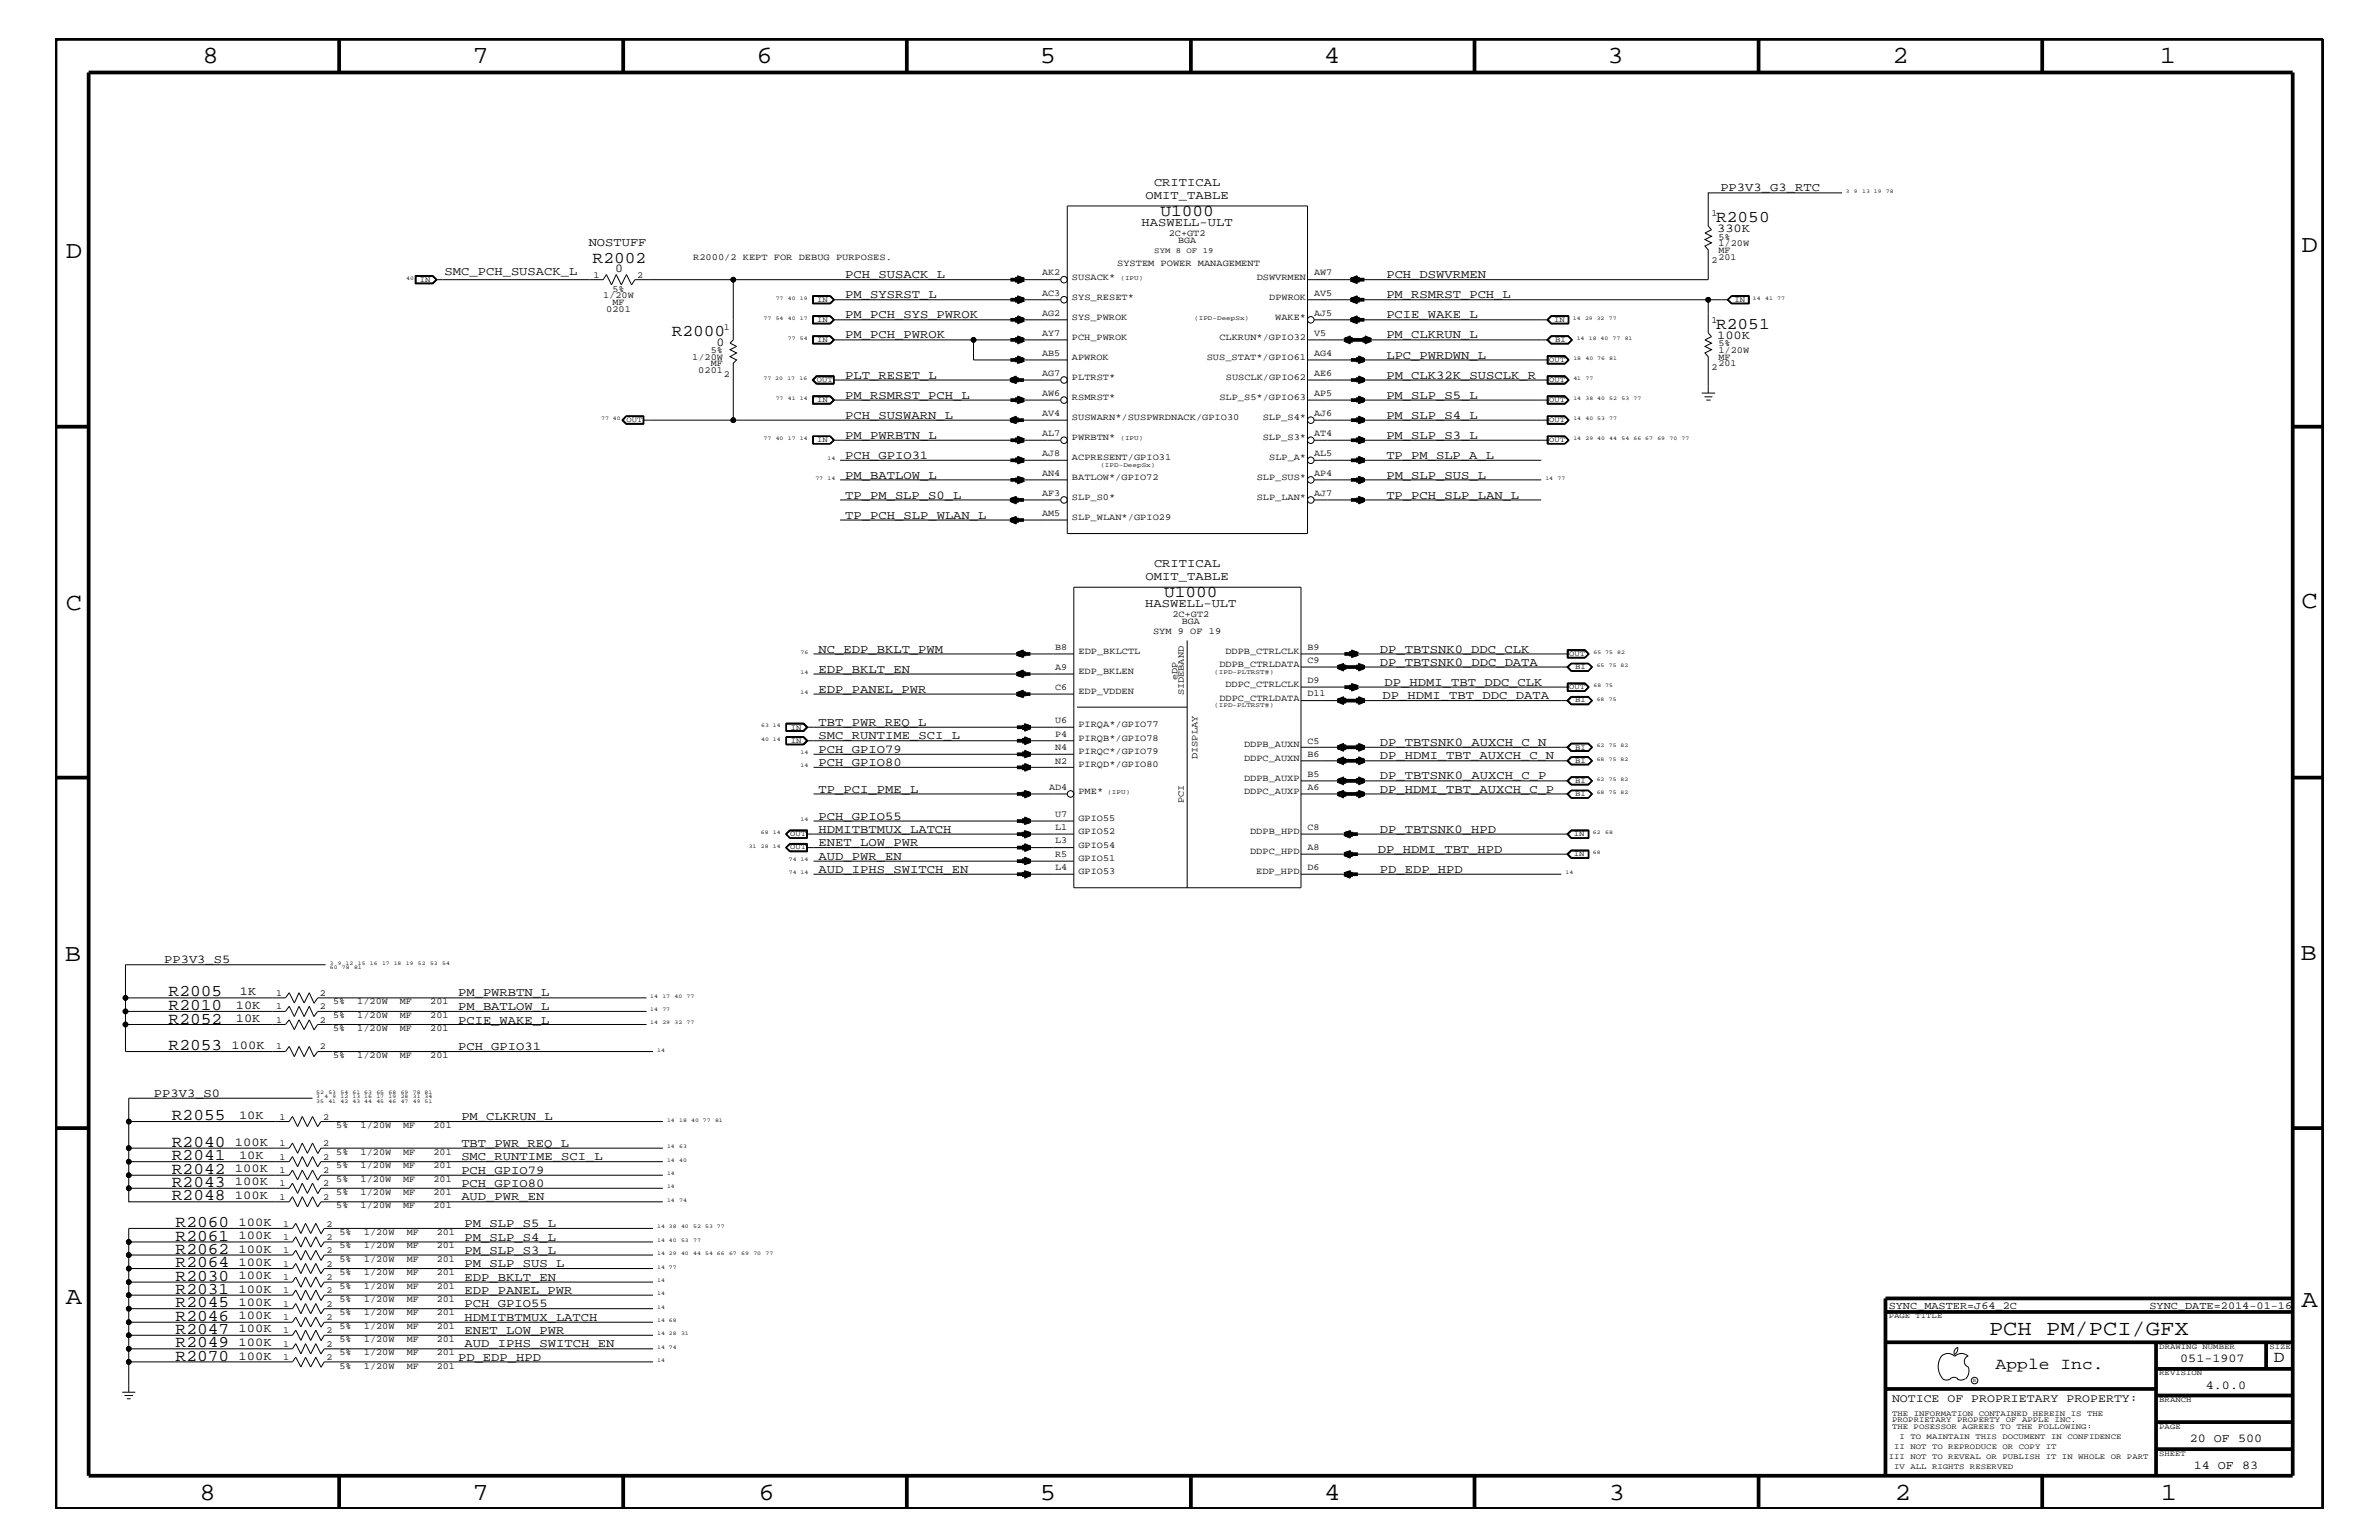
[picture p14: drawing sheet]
<svg xmlns="http://www.w3.org/2000/svg" width="432mm" height="279mm" viewBox="0 0 432 279" stroke-linecap="round" stroke-linejoin="round" font-family="sans-serif">
<defs><g id="words">
<g font-size="4.5">
<text x="36.7" y="11.5">8</text>
<text x="85.8" y="11.5">7</text>
<text x="137.3" y="11.5">6</text>
<text x="188.7" y="11.5">5</text>
<text x="240.3" y="11.5">4</text>
<text x="291.8" y="11.5">3</text>
<text x="343.5" y="11.5">2</text>
<text x="392" y="11.5">1</text>
<text x="11.9" y="46.8">D</text>
<text x="417.7" y="45.7">D</text>
<text x="11.9" y="110.6">C</text>
<text x="417.7" y="110.3">C</text>
<text x="11.8" y="174.3">B</text>
<text x="417.6" y="174.2">B</text>
<text x="11.9" y="236.7">A</text>
<text x="417.7" y="237.1">A</text>
<text x="36.2" y="272.1">8</text>
<text x="85.8" y="272.1">7</text>
<text x="137.7" y="272.1">6</text>
<text x="188.7" y="272.1">5</text>
<text x="240.4" y="272.1">4</text>
<text x="292" y="272.1">3</text>
<text x="343.9" y="272.1">2</text>
<text x="392.2" y="272.1">1</text>
</g>
<text font-size="3.9" x="361" y="242.3">PCH PM/PCI/GFX</text>
<g font-size="3">
<text x="210.6" y="39.2">U1000</text>
<text x="311.5" y="40.3">R2050</text>
<text x="107.6" y="47.7">R2002</text>
<text x="311.5" y="59.7">R2051</text>
<text x="121.9" y="60.9">R2000</text>
<text x="211.3" y="108.3">U1000</text>
<text x="30.6" y="183.2">R2010</text>
<text x="30.6" y="180.8">R2005</text>
<text x="30.6" y="185.7">R2052</text>
<text x="30.6" y="190.5">R2053</text>
<text x="31.2" y="203.2">R2055</text>
<text x="31.2" y="208.1">R2040</text>
<text x="31.2" y="213">R2042</text>
<text x="31.2" y="215.3">R2043</text>
<text x="31.2" y="210.5">R2041</text>
<text x="31.2" y="217.8">R2048</text>
<text x="31.9" y="222.6">R2060</text>
<text x="31.9" y="225.1">R2061</text>
<text x="31.9" y="227.5">R2062</text>
<text x="31.9" y="232.4">R2030</text>
<text x="31.9" y="229.9">R2064</text>
<text x="31.9" y="234.7">R2031</text>
<text x="31.9" y="239.6">R2046</text>
<text x="31.9" y="237.2">R2045</text>
<text x="31.9" y="242">R2047</text>
<text x="31.9" y="244.5">R2049</text>
<text x="31.9" y="246.9">R2070</text>
<text x="362.2" y="248.4">Apple Inc.</text>
<text x="412.7" y="247.1">D</text>
</g>
<g font-size="2.2">
<text x="209.5" y="33.7">CRITICAL</text>
<text x="312.3" y="34.7">PP3V3_G3_RTC</text>
<text x="207.2" y="41">HASWELL-ULT</text>
<text x="207.9" y="36.2">OMIT_TABLE</text>
<text x="106.8" y="44.6">NOSTUFF</text>
<text x="311.7" y="42.1">330K</text>
<text x="80.7" y="49.9">SMC_PCH_SUSACK_L</text>
<text x="111.6" y="49.4">0</text>
<text x="153.4" y="50.5">PCH_SUSACK_L</text>
<text x="251.6" y="50.5">PCH_DSWVRMEN</text>
<text x="153.4" y="57.8">PM_PCH_SYS_PWROK</text>
<text x="153.4" y="54.1">PM_SYSRST_L</text>
<text x="251.6" y="57.8">PCIE_WAKE_L</text>
<text x="251.6" y="54.1">PM_RSMRST_PCH_L</text>
<text x="130" y="62.8">0</text>
<text x="153.4" y="61.4">PM_PCH_PWROK</text>
<text x="251.6" y="65.1">LPC_PWRDWN_L</text>
<text x="251.6" y="61.4">PM_CLKRUN_L</text>
<text x="311.7" y="61.5">100K</text>
<text x="153.4" y="68.7">PLT_RESET_L</text>
<text x="251.6" y="68.7">PM_CLK32K_SUSCLK_R</text>
<text x="153.4" y="76">PCH_SUSWARN_L</text>
<text x="153.4" y="72.3">PM_RSMRST_PCH_L</text>
<text x="251.6" y="76">PM_SLP_S4_L</text>
<text x="251.6" y="72.3">PM_SLP_S5_L</text>
<text x="153.4" y="83.3">PCH_GPIO31</text>
<text x="153.4" y="79.6">PM_PWRBTN_L</text>
<text x="251.6" y="79.6">PM_SLP_S3_L</text>
<text x="251.6" y="83.3">TP_PM_SLP_A_L</text>
<text x="153.4" y="86.9">PM_BATLOW_L</text>
<text x="251.6" y="86.9">PM_SLP_SUS_L</text>
<text x="153.4" y="94.2">TP_PCH_SLP_WLAN_L</text>
<text x="153.4" y="90.5">TP_PM_SLP_S0_L</text>
<text x="251.6" y="90.5">TP_PCH_SLP_LAN_L</text>
<text x="207.9" y="105.3">OMIT_TABLE</text>
<text x="209.5" y="102.9">CRITICAL</text>
<text x="207.9" y="110.2">HASWELL-ULT</text>
<text x="148.6" y="118.4">NC_EDP_BKLT_PWM</text>
<text x="250.4" y="118.4">DP_TBTSNK0_DDC_CLK</text>
<text x="148.6" y="125.7">EDP_PANEL_PWR</text>
<text x="148.6" y="122">EDP_BKLT_EN</text>
<text x="250.4" y="120.8">DP_TBTSNK0_DDC_DATA</text>
<text x="251.3" y="124.4">DP_HDMI_TBT_DDC_CLK</text>
<text x="148.6" y="131.7">TBT_PWR_REQ_L</text>
<text x="251" y="126.9">DP_HDMI_TBT_DDC_DATA</text>
<text x="148.6" y="136.6">PCH_GPIO79</text>
<text x="148.6" y="134.1">SMC_RUNTIME_SCI_L</text>
<text x="250.4" y="135.3">DP_TBTSNK0_AUXCH_C_N</text>
<text x="250.4" y="137.8">DP_HDMI_TBT_AUXCH_C_N</text>
<text x="148.6" y="143.9">TP_PCI_PME_L</text>
<text x="148.6" y="139">PCH_GPIO80</text>
<text x="250.4" y="143.9">DP_HDMI_TBT_AUXCH_C_P</text>
<text x="250.4" y="141.4">DP_TBTSNK0_AUXCH_C_P</text>
<text x="148.6" y="148.7">PCH_GPIO55</text>
<text x="148.6" y="151.1">HDMITBTMUX_LATCH</text>
<text x="148.6" y="153.5">ENET_LOW_PWR</text>
<text x="148.6" y="156">AUD_PWR_EN</text>
<text x="250.1" y="154.7">DP_HDMI_TBT_HPD</text>
<text x="250.4" y="151.1">DP_TBTSNK0_HPD</text>
<text x="148.6" y="158.4">AUD_IPHS_SWITCH_EN</text>
<text x="250.4" y="158.4">PD_EDP_HPD</text>
<text x="29.8" y="174.8">PP3V3_S5</text>
<text x="42.8" y="183">10K</text>
<text x="42.8" y="185.4">10K</text>
<text x="43.6" y="180.5">1K</text>
<text x="83.1" y="180.8">PM_PWRBTN_L</text>
<text x="83.1" y="185.7">PCIE_WAKE_L</text>
<text x="83.1" y="183.2">PM_BATLOW_L</text>
<text x="42" y="190.3">100K</text>
<text x="83.1" y="190.5">PCH_GPIO31</text>
<text x="27.9" y="199">PP3V3_S0</text>
<text x="43.4" y="203">10K</text>
<text x="83.7" y="203.2">PM_CLKRUN_L</text>
<text x="42.6" y="207.9">100K</text>
<text x="83.7" y="208.1">TBT_PWR_REQ_L</text>
<text x="42.6" y="212.7">100K</text>
<text x="42.6" y="215.1">100K</text>
<text x="43.4" y="210.3">10K</text>
<text x="83.7" y="215.3">PCH_GPIO80</text>
<text x="83.7" y="210.5">SMC_RUNTIME_SCI_L</text>
<text x="83.7" y="213">PCH_GPIO79</text>
<text x="42.6" y="217.5">100K</text>
<text x="83.7" y="217.8">AUD_PWR_EN</text>
<text x="43.3" y="222.4">100K</text>
<text x="43.3" y="224.8">100K</text>
<text x="43.3" y="227.3">100K</text>
<text x="84.3" y="227.5">PM_SLP_S3_L</text>
<text x="84.3" y="225.1">PM_SLP_S4_L</text>
<text x="84.3" y="222.6">PM_SLP_S5_L</text>
<text x="43.3" y="232.1">100K</text>
<text x="43.3" y="229.6">100K</text>
<text x="84.3" y="229.9">PM_SLP_SUS_L</text>
<text x="84.3" y="232.4">EDP_BKLT_EN</text>
<text x="43.3" y="234.6">100K</text>
<text x="43.3" y="239.4">100K</text>
<text x="43.3" y="236.9">100K</text>
<text x="84.3" y="239.6">HDMITBTMUX_LATCH</text>
<text x="84.3" y="237.2">PCH_GPIO55</text>
<text x="84.3" y="234.7">EDP_PANEL_PWR</text>
<text x="43.3" y="241.8">100K</text>
<text x="43.3" y="244.2">100K</text>
<text x="84.3" y="244.5">AUD_IPHS_SWITCH_EN</text>
<text x="84.3" y="242">ENET_LOW_PWR</text>
<text x="43.3" y="246.7">100K</text>
<text x="83.1" y="246.9">PD_EDP_HPD</text>
<text x="395.7" y="247.1">051-1907</text>
<text x="400.4" y="252">4.0.0</text>
<text x="397.5" y="261.6">20 OF 500</text>
<text x="398.2" y="266.6">14 OF 83</text>
</g>
<text font-size="2.1" x="343.4" y="254.4">NOTICE OF PROPRIETARY PROPERTY:</text>
<g font-size="1.9">
<text x="342.8" y="237.4">SYNC_MASTER=J64_2C</text>
<text x="390.1" y="237.4">SYNC_DATE=2014-01-16</text>
</g>
<g font-size="1.7">
<text x="310.6" y="39.2">1</text>
<text x="125.8" y="47.1">R2000/2 KEPT FOR DEBUG PURPOSES.</text>
<text x="212.1" y="42.9">2C+GT2</text>
<text x="213.8" y="44.1">BGA</text>
<text x="310.6" y="47.7">2</text>
<text x="311.9" y="45.9">MF</text>
<text x="311.9" y="47.1">201</text>
<text x="311.9" y="43.5">5%</text>
<text x="311.9" y="44.6">1/20W</text>
<text x="107.7" y="50.4">1</text>
<text x="111.2" y="52.9">5%</text>
<text x="115.7" y="50.4">2</text>
<text x="189.1" y="53.6">AC3</text>
<text x="189.1" y="50">AK2</text>
<text x="194.6" y="50.7">SUSACK*</text>
<text x="202.8" y="48.3">SYSTEM POWER MANAGEMENT</text>
<text x="228.1" y="50.7">DSWVRMEN</text>
<text x="238.5" y="53.6">AV5</text>
<text x="238.5" y="50">AW7</text>
<text x="109.5" y="54.1">1/20W</text>
<text x="110" y="56.6">0201</text>
<text x="111.2" y="55.3">MF</text>
<text x="131.4" y="59.8">1</text>
<text x="189.1" y="57.3">AG2</text>
<text x="194.6" y="54.4">SYS_RESET*</text>
<text x="194.6" y="58">SYS_PWROK</text>
<text x="230.4" y="54.4">DPWROK</text>
<text x="231.5" y="58">WAKE*</text>
<text x="238.5" y="57.3">AJ5</text>
<text x="310.6" y="58.6">1</text>
<text x="125.6" y="65.3">1/20W</text>
<text x="129" y="64">5%</text>
<text x="189.1" y="60.9">AY7</text>
<text x="189.1" y="64.5">AB5</text>
<text x="194.6" y="61.7">PCH_PWROK</text>
<text x="194.6" y="65.3">APWROK</text>
<text x="219" y="65.3">SUS_STAT*/GPIO61</text>
<text x="221.3" y="61.7">CLKRUN*/GPIO32</text>
<text x="238.5" y="60.9">V5</text>
<text x="238.5" y="64.5">AG4</text>
<text x="311.9" y="65.3">MF</text>
<text x="311.9" y="62.9">5%</text>
<text x="311.9" y="64">1/20W</text>
<text x="126.7" y="67.7">0201</text>
<text x="129" y="66.5">MF</text>
<text x="131.4" y="68.4">2</text>
<text x="189.1" y="71.8">AW6</text>
<text x="189.1" y="68.2">AG7</text>
<text x="194.6" y="68.9">PLTRST*</text>
<text x="222.5" y="68.9">SUSCLK/GPIO62</text>
<text x="238.5" y="71.8">AP5</text>
<text x="238.5" y="68.2">AE6</text>
<text x="310.6" y="67.1">2</text>
<text x="311.9" y="66.5">201</text>
<text x="189.1" y="75.5">AV4</text>
<text x="194.6" y="76.2">SUSWARN*/SUSPWRDNACK/GPIO30</text>
<text x="194.6" y="72.6">RSMRST*</text>
<text x="221.3" y="72.6">SLP_S5*/GPIO63</text>
<text x="229.2" y="76.2">SLP_S4*</text>
<text x="238.5" y="75.5">AJ6</text>
<text x="189.1" y="82.7">AJ8</text>
<text x="189.1" y="79.1">AL7</text>
<text x="194.6" y="83.5">ACPRESENT/GPIO31</text>
<text x="194.6" y="79.9">PWRBTN*</text>
<text x="229.2" y="79.9">SLP_S3*</text>
<text x="230.4" y="83.5">SLP_A*</text>
<text x="238.5" y="79.1">AT4</text>
<text x="238.5" y="82.7">AL5</text>
<text x="189.1" y="86.4">AN4</text>
<text x="194.6" y="87.1">BATLOW*/GPIO72</text>
<text x="228.1" y="87.1">SLP_SUS*</text>
<text x="238.5" y="86.4">AP4</text>
<text x="189.1" y="93.7">AM5</text>
<text x="189.1" y="90">AF3</text>
<text x="194.6" y="94.3">SLP_WLAN*/GPIO29</text>
<text x="194.6" y="90.7">SLP_S0*</text>
<text x="228.1" y="90.7">SLP_LAN*</text>
<text x="238.5" y="90">AJ7</text>
<text x="212.8" y="112">2C+GT2</text>
<text x="214.5" y="113.1">BGA</text>
<text x="191.5" y="117.9">B8</text>
<text x="195.7" y="118.6">EDP_BKLCTL</text>
<text x="209.3" y="115">SYM 9 OF 19</text>
<text x="222.4" y="118.6">DDPB_CTRLCLK</text>
<text x="237.3" y="117.9">B9</text>
<text x="191.5" y="121.5">A9</text>
<text x="191.5" y="125.2">C6</text>
<text x="195.7" y="122.3">EDP_BKLEN</text>
<text x="195.7" y="125.9">EDP_VDDEN</text>
<text x="213.7" y="123.3" transform="rotate(-90 213.7 123.3)">eDP</text>
<text x="221.3" y="121">DDPB_CTRLDATA</text>
<text x="222.4" y="124.7">DDPC_CTRLCLK</text>
<text x="237.3" y="124">D9</text>
<text x="237.3" y="120.3">C9</text>
<text x="191.5" y="131.3">U6</text>
<text x="195.7" y="131.9">PIRQA*/GPIO77</text>
<text x="214.9" y="126.2" transform="rotate(-90 214.9 126.2)">SIDEBAND</text>
<text x="221.3" y="127.1">DDPC_CTRLDATA</text>
<text x="237.3" y="126.4">D11</text>
<text x="191.5" y="136.1">N4</text>
<text x="191.5" y="133.6">P4</text>
<text x="195.7" y="136.8">PIRQC*/GPIO79</text>
<text x="195.7" y="134.4">PIRQB*/GPIO78</text>
<text x="217.3" y="137.7" transform="rotate(-90 217.3 137.7)">DISPLAY</text>
<text x="225.8" y="135.6">DDPB_AUXN</text>
<text x="237.3" y="134.9">C5</text>
<text x="237.3" y="137.3">B6</text>
<text x="190.4" y="143.4">AD4</text>
<text x="191.5" y="138.5">N2</text>
<text x="195.7" y="139.2">PIRQD*/GPIO80</text>
<text x="225.8" y="141.7">DDPB_AUXP</text>
<text x="225.8" y="138">DDPC_AUXN</text>
<text x="237.3" y="143.4">A6</text>
<text x="237.3" y="140.9">B5</text>
<text x="191.5" y="148.2">U7</text>
<text x="195.7" y="149">GPIO55</text>
<text x="195.7" y="144">PME*</text>
<text x="214.9" y="145.7" transform="rotate(-90 214.9 145.7)">PCI</text>
<text x="225.8" y="144">DDPC_AUXP</text>
<text x="191.5" y="155.5">R5</text>
<text x="191.5" y="153">L3</text>
<text x="191.5" y="150.7">L1</text>
<text x="195.7" y="153.8">GPIO54</text>
<text x="195.7" y="151.3">GPIO52</text>
<text x="226.9" y="155">DDPC_HPD</text>
<text x="226.9" y="151.3">DDPB_HPD</text>
<text x="237.3" y="154.3">A8</text>
<text x="237.3" y="150.7">C8</text>
<text x="191.5" y="157.9">L4</text>
<text x="195.7" y="158.6">GPIO53</text>
<text x="195.7" y="156.2">GPIO51</text>
<text x="228" y="158.6">EDP_HPD</text>
<text x="237.3" y="157.9">D6</text>
<text x="50.1" y="183.1">1</text>
<text x="50.1" y="180.7">1</text>
<text x="50.1" y="185.5">1</text>
<text x="58.1" y="183.1">2</text>
<text x="58.1" y="180.7">2</text>
<text x="58.1" y="185.5">2</text>
<text x="60.5" y="184.7">5%</text>
<text x="60.5" y="182.2">5%</text>
<text x="64.9" y="184.7">1/20W</text>
<text x="64.9" y="182.2">1/20W</text>
<text x="72.6" y="184.7">MF</text>
<text x="72.6" y="182.2">MF</text>
<text x="78.1" y="184.7">201</text>
<text x="78.1" y="182.2">201</text>
<text x="50.1" y="190.4">1</text>
<text x="58.1" y="190.4">2</text>
<text x="60.5" y="192">5%</text>
<text x="60.5" y="187.1">5%</text>
<text x="64.9" y="192">1/20W</text>
<text x="64.9" y="187.1">1/20W</text>
<text x="72.6" y="192">MF</text>
<text x="72.6" y="187.1">MF</text>
<text x="78.1" y="192">201</text>
<text x="78.1" y="187.1">201</text>
<text x="50.7" y="203.1">1</text>
<text x="58.7" y="203.1">2</text>
<text x="50.7" y="208">1</text>
<text x="58.7" y="208">2</text>
<text x="61" y="209.6">5%</text>
<text x="61" y="204.7">5%</text>
<text x="65.4" y="209.6">1/20W</text>
<text x="65.4" y="204.7">1/20W</text>
<text x="73.2" y="209.6">MF</text>
<text x="73.2" y="204.7">MF</text>
<text x="78.7" y="209.6">201</text>
<text x="78.7" y="204.7">201</text>
<text x="50.7" y="212.8">1</text>
<text x="50.7" y="215.3">1</text>
<text x="50.7" y="210.4">1</text>
<text x="58.7" y="212.8">2</text>
<text x="58.7" y="215.3">2</text>
<text x="58.7" y="210.4">2</text>
<text x="61" y="214.4">5%</text>
<text x="61" y="211.9">5%</text>
<text x="65.4" y="214.4">1/20W</text>
<text x="65.4" y="211.9">1/20W</text>
<text x="73.2" y="214.4">MF</text>
<text x="73.2" y="211.9">MF</text>
<text x="78.7" y="214.4">201</text>
<text x="78.7" y="211.9">201</text>
<text x="50.7" y="217.7">1</text>
<text x="58.7" y="217.7">2</text>
<text x="61" y="216.9">5%</text>
<text x="61" y="219.2">5%</text>
<text x="65.4" y="216.9">1/20W</text>
<text x="65.4" y="219.2">1/20W</text>
<text x="73.2" y="216.9">MF</text>
<text x="73.2" y="219.2">MF</text>
<text x="78.7" y="216.9">201</text>
<text x="78.7" y="219.2">201</text>
<text x="51.4" y="222.5">1</text>
<text x="51.4" y="224.9">1</text>
<text x="51.4" y="227.4">1</text>
<text x="59.3" y="222.5">2</text>
<text x="59.3" y="224.9">2</text>
<text x="59.3" y="227.4">2</text>
<text x="61.6" y="224.1">5%</text>
<text x="61.6" y="226.5">5%</text>
<text x="66" y="224.1">1/20W</text>
<text x="66" y="226.5">1/20W</text>
<text x="73.8" y="224.1">MF</text>
<text x="73.8" y="226.5">MF</text>
<text x="79.3" y="224.1">201</text>
<text x="79.3" y="226.5">201</text>
<text x="51.4" y="229.8">1</text>
<text x="51.4" y="232.2">1</text>
<text x="59.3" y="229.8">2</text>
<text x="59.3" y="232.2">2</text>
<text x="61.6" y="233.8">5%</text>
<text x="61.6" y="229">5%</text>
<text x="61.6" y="231.3">5%</text>
<text x="66" y="233.8">1/20W</text>
<text x="66" y="229">1/20W</text>
<text x="66" y="231.3">1/20W</text>
<text x="73.8" y="233.8">MF</text>
<text x="73.8" y="229">MF</text>
<text x="73.8" y="231.3">MF</text>
<text x="79.3" y="233.8">201</text>
<text x="79.3" y="229">201</text>
<text x="79.3" y="231.3">201</text>
<text x="51.4" y="239.5">1</text>
<text x="51.4" y="237.1">1</text>
<text x="51.4" y="234.6">1</text>
<text x="59.3" y="239.5">2</text>
<text x="59.3" y="237.1">2</text>
<text x="59.3" y="234.6">2</text>
<text x="61.6" y="236.2">5%</text>
<text x="61.6" y="238.6">5%</text>
<text x="66" y="236.2">1/20W</text>
<text x="66" y="238.6">1/20W</text>
<text x="73.8" y="236.2">MF</text>
<text x="73.8" y="238.6">MF</text>
<text x="79.3" y="236.2">201</text>
<text x="79.3" y="238.6">201</text>
<text x="51.4" y="241.9">1</text>
<text x="51.4" y="244.4">1</text>
<text x="59.3" y="241.9">2</text>
<text x="59.3" y="244.4">2</text>
<text x="61.6" y="241.1">5%</text>
<text x="61.6" y="243.5">5%</text>
<text x="61.6" y="245.9">5%</text>
<text x="66" y="241.1">1/20W</text>
<text x="66" y="243.5">1/20W</text>
<text x="66" y="245.9">1/20W</text>
<text x="73.8" y="241.1">MF</text>
<text x="73.8" y="243.5">MF</text>
<text x="73.8" y="245.9">MF</text>
<text x="79.3" y="241.1">201</text>
<text x="79.3" y="243.5">201</text>
<text x="79.3" y="245.9">201</text>
<text x="51.4" y="246.7">1</text>
<text x="59.3" y="246.7">2</text>
<text x="61.6" y="248.4">5%</text>
<text x="66" y="248.4">1/20W</text>
<text x="73.8" y="248.4">MF</text>
<text x="79.3" y="248.4">201</text>
</g>
<g font-size="1.4">
<text x="209.5" y="45.9">SYM 8 OF 19</text>
<text x="76.2" y="51.1">IN</text>
<text x="148.3" y="58.4">IN</text>
<text x="148.3" y="54.7">IN</text>
<text x="282.1" y="58.4">IN</text>
<text x="314.8" y="54.7">IN</text>
<text x="148.3" y="62">IN</text>
<text x="281.2" y="65.6">OUT</text>
<text x="282.3" y="62">BI</text>
<text x="148.3" y="69.3">OUT</text>
<text x="281.2" y="69.3">OUT</text>
<text x="113.7" y="76.6">OUT</text>
<text x="148.3" y="72.9">IN</text>
<text x="281.2" y="76.6">OUT</text>
<text x="281.2" y="72.9">OUT</text>
<text x="148.3" y="80.2">IN</text>
<text x="281.2" y="80.2">OUT</text>
<text x="284.8" y="119">OUT</text>
<text x="284.8" y="125.1">OUT</text>
<text x="285.9" y="121.4">BI</text>
<text x="285.9" y="127.5">BI</text>
<text x="143.5" y="132.4">IN</text>
<text x="143.5" y="134.7">IN</text>
<text x="285.9" y="136">BI</text>
<text x="285.9" y="138.4">BI</text>
<text x="285.9" y="142">BI</text>
<text x="285.9" y="144.5">BI</text>
<text x="143.4" y="151.8">OUT</text>
<text x="143.4" y="154.1">OUT</text>
<text x="285.7" y="151.8">IN</text>
<text x="285.7" y="155.4">IN</text>
<text x="342.8" y="239.2">PAGE TITLE</text>
<text x="391.9" y="244.7">DRAWING NUMBER</text>
<text x="411.9" y="244.7">SIZE</text>
<text x="391.9" y="249.5">REVISION</text>
<text x="343.4" y="256.8">THE INFORMATION CONTAINED HEREIN IS THE</text>
<text x="391.9" y="254.4">BRANCH</text>
<text x="343.4" y="258">PROPRIETARY PROPERTY OF APPLE INC.</text>
<text x="343.4" y="259.3">THE POSESSOR AGREES TO THE FOLLOWING:</text>
<text x="343.8" y="262.9">II NOT TO REPRODUCE OR COPY IT</text>
<text x="344.8" y="261.1">I TO MAINTAIN THIS DOCUMENT IN CONFIDENCE</text>
<text x="391.9" y="259.3">PAGE</text>
<text x="342.8" y="264.7">III NOT TO REVEAL OR PUBLISH IT IN WHOLE OR PART</text>
<text x="343.8" y="266.6">IV ALL RIGHTS RESERVED</text>
<text x="391.9" y="264.1">SHEET</text>
</g>
<g font-size="1.2">
<text x="203.4" y="50.7">(IPU)</text>
<text x="216.7" y="58">(IPD-DeepSx)</text>
<text x="203.4" y="79.9">(IPU)</text>
<text x="199.7" y="84.7">(IPD-DeepSx)</text>
<text x="220.4" y="122.3">(IPD-PLTRST#)</text>
<text x="220.4" y="128.3">(IPD-PLTRST#)</text>
<text x="201" y="144">(IPU)</text>
</g>
<g font-size="1">
<text x="335" y="35">3</text>
<text x="336.5" y="35">9</text>
<text x="338" y="35">13 19</text>
<text x="342.3" y="35">78</text>
<text x="73.7" y="50.7">40</text>
<text x="138.6" y="58">77</text>
<text x="140.8" y="58">54</text>
<text x="140.8" y="54.4">77</text>
<text x="143" y="58">40</text>
<text x="143" y="54.4">40</text>
<text x="145.2" y="58">17</text>
<text x="145.2" y="54.4">19</text>
<text x="285.5" y="58">14</text>
<text x="287.7" y="58">29 32</text>
<text x="292" y="58">77</text>
<text x="318.2" y="54.4">14</text>
<text x="320.4" y="54.4">41</text>
<text x="322.6" y="54.4">77</text>
<text x="143" y="61.7">77</text>
<text x="145.2" y="61.7">54</text>
<text x="285.6" y="65.3">18</text>
<text x="286.2" y="61.7">14</text>
<text x="287.8" y="65.3">40 76</text>
<text x="288.4" y="61.7">18 40</text>
<text x="292.1" y="65.3">81</text>
<text x="292.7" y="61.7">77</text>
<text x="294.9" y="61.7">81</text>
<text x="138.6" y="68.9">77 20</text>
<text x="142.9" y="68.9">17</text>
<text x="145.1" y="68.9">16</text>
<text x="285.6" y="68.9">41</text>
<text x="287.8" y="68.9">77</text>
<text x="109.1" y="76.2">77 40</text>
<text x="140.8" y="72.6">77</text>
<text x="143" y="72.6">41</text>
<text x="145.2" y="72.6">14</text>
<text x="285.6" y="76.2">14</text>
<text x="285.6" y="72.6">14</text>
<text x="287.8" y="76.2">40 53</text>
<text x="287.8" y="72.6">38 40</text>
<text x="292.1" y="76.2">77</text>
<text x="292.1" y="72.6">52</text>
<text x="294.3" y="72.6">53</text>
<text x="296.5" y="72.6">77</text>
<text x="138.6" y="79.9">77</text>
<text x="140.8" y="79.9">40</text>
<text x="143" y="79.9">17</text>
<text x="145.2" y="79.9">14</text>
<text x="150.2" y="83.5">14</text>
<text x="285.6" y="79.9">14</text>
<text x="287.8" y="79.9">29 40</text>
<text x="292.1" y="79.9">44</text>
<text x="294.3" y="79.9">54</text>
<text x="296.5" y="79.9">66 67</text>
<text x="300.8" y="79.9">69</text>
<text x="303" y="79.9">70</text>
<text x="305.2" y="79.9">77</text>
<text x="148" y="87.1">77</text>
<text x="150.2" y="87.1">14</text>
<text x="280.5" y="87.1">14</text>
<text x="282.7" y="87.1">77</text>
<text x="145.3" y="118.6">76</text>
<text x="289.2" y="118.6">65 75</text>
<text x="293.5" y="118.6">82</text>
<text x="145.3" y="125.9">14</text>
<text x="145.3" y="122.3">14</text>
<text x="289.2" y="124.7">68 75</text>
<text x="289.8" y="121">65</text>
<text x="292" y="121">75 82</text>
<text x="138.2" y="131.9">63 14</text>
<text x="289.8" y="127.1">68</text>
<text x="292" y="127.1">75</text>
<text x="138.2" y="134.4">40 14</text>
<text x="145.3" y="136.8">14</text>
<text x="289.8" y="135.6">62</text>
<text x="292" y="135.6">75 82</text>
<text x="145.3" y="139.2">14</text>
<text x="289.8" y="138">68</text>
<text x="289.8" y="141.7">62</text>
<text x="292" y="138">75 82</text>
<text x="292" y="141.7">75 82</text>
<text x="145.3" y="149">14</text>
<text x="289.8" y="144">68</text>
<text x="292" y="144">75 82</text>
<text x="135.9" y="153.8">31</text>
<text x="138.1" y="151.3">68</text>
<text x="138.1" y="153.8">28</text>
<text x="140.3" y="151.3">14</text>
<text x="140.3" y="153.8">14</text>
<text x="289.1" y="151.3">62</text>
<text x="289.1" y="155">68</text>
<text x="291.3" y="151.3">68</text>
<text x="143.2" y="158.6">74 14</text>
<text x="143.2" y="156.2">74 14</text>
<text x="284.1" y="158.6">14</text>
<text x="59.9" y="175">3</text>
<text x="59.9" y="175.9">60</text>
<text x="61.3" y="175">9</text>
<text x="62.1" y="175.9">78</text>
<text x="62.7" y="175">12</text>
<text x="64.3" y="175.9">81</text>
<text x="64.9" y="175">15</text>
<text x="67.1" y="175">16</text>
<text x="69.3" y="175">17 18</text>
<text x="73.7" y="175">19</text>
<text x="75.9" y="175">52</text>
<text x="78.1" y="175">53</text>
<text x="80.3" y="175">54</text>
<text x="118" y="183.5">14</text>
<text x="118" y="181">14</text>
<text x="118" y="185.9">14</text>
<text x="120.2" y="183.5">77</text>
<text x="120.2" y="181">17</text>
<text x="120.2" y="185.9">29</text>
<text x="122.4" y="181">40</text>
<text x="122.4" y="185.9">32</text>
<text x="124.6" y="181">77</text>
<text x="124.6" y="185.9">77</text>
<text x="119.3" y="190.8">14</text>
<text x="57.4" y="199.2">3</text>
<text x="57.4" y="200.1">35</text>
<text x="57.4" y="198.4">52</text>
<text x="58.9" y="199.2">4</text>
<text x="59.6" y="200.1">41</text>
<text x="59.6" y="198.4">53</text>
<text x="60.4" y="199.2">9</text>
<text x="61.8" y="199.2">12</text>
<text x="61.8" y="200.1">42</text>
<text x="61.8" y="198.4">54</text>
<text x="64" y="199.2">13 16</text>
<text x="64" y="200.1">43 44</text>
<text x="64" y="198.4">61 63</text>
<text x="68.3" y="199.2">17</text>
<text x="68.3" y="200.1">45</text>
<text x="68.3" y="198.4">65</text>
<text x="70.5" y="199.2">19</text>
<text x="70.5" y="200.1">46</text>
<text x="70.5" y="198.4">68</text>
<text x="72.7" y="199.2">28</text>
<text x="72.7" y="200.1">47</text>
<text x="72.7" y="198.4">69</text>
<text x="74.9" y="199.2">31 34</text>
<text x="74.9" y="200.1">49 51</text>
<text x="74.9" y="198.4">78 81</text>
<text x="121.1" y="203.5">14</text>
<text x="123.3" y="203.5">18</text>
<text x="125.5" y="203.5">40 77</text>
<text x="129.8" y="203.5">81</text>
<text x="121.1" y="208.3">14</text>
<text x="123.3" y="208.3">63</text>
<text x="121.1" y="213.2">14</text>
<text x="121.1" y="215.6">14</text>
<text x="121.1" y="210.8">14</text>
<text x="123.3" y="210.8">40</text>
<text x="121.1" y="218">14</text>
<text x="123.3" y="218">74</text>
<text x="119.3" y="227.7">14 29</text>
<text x="119.3" y="225.3">14 40</text>
<text x="119.3" y="222.9">14 38</text>
<text x="123.6" y="227.7">40</text>
<text x="123.6" y="225.3">53</text>
<text x="123.6" y="222.9">40</text>
<text x="125.8" y="227.7">44</text>
<text x="125.8" y="225.3">77</text>
<text x="125.8" y="222.9">52</text>
<text x="128" y="227.7">54 66</text>
<text x="128" y="222.9">53 77</text>
<text x="132.3" y="227.7">67</text>
<text x="134.5" y="227.7">69</text>
<text x="136.7" y="227.7">70</text>
<text x="138.9" y="227.7">77</text>
<text x="119.3" y="232.6">14</text>
<text x="119.3" y="230.2">14 77</text>
<text x="119.3" y="235">14</text>
<text x="119.3" y="239.9">14 68</text>
<text x="119.3" y="237.4">14</text>
<text x="119.3" y="244.7">14 74</text>
<text x="119.3" y="242.3">14 28</text>
<text x="123.6" y="242.3">31</text>
<text x="119.3" y="247.1">14</text>
<text x="358.1" y="250.7">R</text>
</g>
</g></defs>
<g fill="none" stroke="#000" stroke-width=".18">
<path d="M193.7 37.4h43.6v59.4h-43.6zM334.3 35h-24.3v6l.6 .7-1.1 .6 1.1 .6-1.1 .6 1.1 .6-1.1 .5 .5 .7v5.4h-72.7M75.4 50h3.2l.7 .7-.7 .8h-3.2zM75.5 50.2h3l.7 .5-.7 .6h-3zM78.6 50.1l.6 .6-.6 .7M78.6 50.1h-3.2v1.3h3.2M78.6 50.1l.6 .6M79.2 50.7l-.6 .7M79.2 50.7h30.3l.6-.9 .9 1.9 .8-1.9 1 1.9 .9-1.9 .9 1.9 .6-1h17.9M147.5 53.6h3.2l.8 .8-.8 .7h-3.2zM147.5 57.3h3.2l.8 .7-.8 .8h-3.2zM147.5 58.7h3.2"/>
<path d="M147.5 57.3h3.2M147.5 55.1h3.2M147.5 53.7h3.2M147.6 53.7v1.4M147.6 57.3v1.4M147.7 53.8h2.9l.7 .6-.7 .6h-2.9zM147.7 57.4h2.9l.7 .6-.7 .6h-2.9zM150.7 57.3l.7 .7-.7 .7M150.7 57.3l.6 .7M150.7 53.7l.7 .7-.7 .7M150.7 53.7l.6 .7M151.3 58l-.6 .7"/>
<path d="M151.3 58h42.4M151.3 54.4l-.6 .7M151.3 54.4h41.1M192.4 50.7h-59.3v11l-.6 .6 1.2 .6-1.2 .5 1.2 .6-1.2 .7 1.2 .6-.6 .6v10.3h-16.3M237.3 54.4h72.7M238.5 58h42.5M280.8 58l.7-.7h3.2v1.5h-3.2zM281.5 58.7h3.2M281.5 57.3h3.2M281.5 57.3l-.7 .7 .7 .7M281.5 57.3l-.6 .7 .6 .7M284.6 57.4h-3l-.6 .6 .6 .6h3"/>
<path d="M284.6 57.3v1.4M313.5 54.4l.8 .7M313.7 54.4h-3.7v6l.6 .7-1.1 .6 1.1 .6-1.1 .6 1.1 .5-1.1 .6 .5 .7v6.6M314.3 53.8h3v1.2h-3l-.6-.6zM314.3 53.6h3.2v1.5h-3.2l-.8-.7zM314.3 53.7h3.1v1.4h-3.1M314.3 53.7l-.8 .7M314.3 53.7l-.7 .7 .7 .7M112.9 76.2l.7-.7h3.2v1.5h-3.2zM113.6 75.5l-.7 .7 .7 .7h3.2M113.6 75.6h3.2v1.2h-3.2l-.6-.6zM113.7 75.6l-.6 .6 .6 .6"/>
<path d="M133.1 76.2h60.6M147.5 71.8h3.2l.8 .8-.8 .7h-3.2zM147.5 60.9h3.2l.8 .8-.8 .7h-3.2zM147.5 62.3h3.2M147.5 61h3.2M147.6 71.9h3.1l.6 .7-.6 .6h-3.1zM147.6 61v1.3M147.6 79.2h3.1l.6 .7-.6 .6h-3.1zM147.7 61.1h2.9l.7 .6-.7 .6h-2.9zM147.7 79.2v1.3M148.2 68.2h3.2v1.5h-3.2l-.8-.8zM148.2 68.2l-.7 .7 .7 .7h3.2"/>
<path d="M148.2 68.3h3.1v1.2h-3.1l-.6-.6zM150.6 79.2l.7 .7M150.7 79.1h-3.2v1.4h3.2M150.7 71.8l.7 .8-.7 .7h-3.2M150.7 61l.7 .7-.7 .6M150.7 61l.6 .7M150.7 79.1l.8 .8-.8 .6M150.7 79.1l.7 .8-.7 .6M151.3 68.4h-3l-.6 .5 .6 .6M151.3 72.6l-.7 .6M151.3 72.6l-.7-.6h-2.9v1.2M151.3 72.6h41.1"/>
<path d="M151.3 68.9h41.1M151.3 61.7l-.6 .6M151.3 61.7h25.4M151.3 79.9h41.1M151.3 79.9l-.7 .6M193.7 61.7h-17v3.6h17M237.3 72.6h43.7M237.3 68.9h43.7M237.3 61.7h43.7M237.3 65.3h43.7M238.5 76.2h42.5M238.5 79.9h42.5"/>
<path d="M280.8 61.7l.7-.8h3.1l.8 .8-.8 .7h-3.1zM280.8 71.8h3.3l.7 .8-.7 .7h-3.3zM280.8 68.2h3.3l.7 .7-.7 .8h-3.3zM280.8 75.5h3.3l.7 .7-.7 .8h-3.3zM280.8 64.5h3.3l.7 .8-.7 .8h-3.3zM280.8 66h3.3M280.9 71.9h3.2l.5 .7-.5 .6h-3.2zM280.9 68.3h3.2l.5 .6-.5 .6h-3.2zM280.9 75.6h3.2l.5 .6-.5 .6h-3.2zM280.9 79.2h3.2l.5 .7-.5 .6h-3.2zM281 61.7l.6-.6h3l.6 .6-.6 .6h-3zM281 64.7h3l.6 .6-.6 .6h-3z"/>
<path d="M281 75.6v1.2M281 79.2v1.3M281.5 61h3.1l.7 .7-.7 .6h-3.1M281.5 61l-.7 .7 .7 .6M281.5 61l-.6 .7 .6 .6M284 79.2l.6 .7M284 75.6l.6 .6M284.1 71.8l.6 .8-.6 .7h-3.3M284.1 68.2l.6 .7-.6 .7h-3.3M284.1 75.5l.6 .7-.6 .7h-3.3M284.1 79.1h-3.3v1.4h3.3M284.1 79.1l.7 .8-.7 .6"/>
<path d="M284.1 79.1l.6 .8-.6 .6M284.1 64.5l.6 .8-.6 .7M284.6 72.6l-.6-.6h-3v1.2M284.6 68.9l-.6-.5h-3v1.1M284.6 65.3l-.5-.7h-3.2v1.4M284.6 79.9l-.6 .6M284.6 76.2l-.6 .6M284.6 72.6l-.6 .6M284.6 68.9l-.6 .6M284.6 65.3l-.5 .7M308.9 71.3h2.4M309.4 72h1.4"/>
<path d="M309.7 72.6h.8M152.5 90.7h39.9M152.5 87.1h41.2M152.5 83.5h41.2M152.5 94.3h41.2M238.5 90.7h41.2M238.5 87.1h41.2M238.5 83.5h41.2M147.7 118.6h47.2M194.9 106.5h41.2v54.6h-41.2zM215.5 116.2v44.9M236.1 118.6h48.5"/>
<path d="M284.5 117.9h3.2l.8 .7-.8 .8h-3.2zM284.5 119.3h3.2M284.6 118.1h3l.7 .5-.7 .6h-3zM287.7 117.9l.7 .7-.7 .7M288.3 118.6l-.6-.6h-3.1v1.3M288.3 118.6l-.6 .7M142.7 131.2h3.2l.7 .7-.7 .8h-3.2zM142.7 133.6h3.2l.7 .8-.7 .8h-3.2zM142.7 131.3h3.2l.7 .6-.7 .8M142.7 133.7h3.2l.7 .7-.7 .7h-3.2M142.7 131.3h3.1l.7 .6-.7 .7h-3.1zM142.7 133.7v1.4"/>
<path d="M142.7 133.8h3.1l.6 .6M145.8 131.3l.6 .6M145.8 133.7l.7 .7-.7 .7M146.4 134.4h48.5M146.4 131.9h48.5M146.4 131.9l-.6 .6h-3.1M146.4 134.4l-.6 .6h-3.1M147.7 122.3h47.2M147.7 125.9h47.2M147.7 139.2h47.2M147.7 136.8h47.2M195.5 128.3h20"/>
<path d="M236.1 121h48.5M236.1 127.1h48.5M236.1 124.7h48.5M236.1 138h48.5M236.1 135.6h48.5M284.4 135.6l.8-.8h3.1l.8 .8-.8 .7h-3.1zM284.4 138l.8-.7h3.1l.8 .7-.8 .8h-3.1zM284.4 127.1l.8-.7h3.1l.8 .7-.8 .8h-3.1zM284.5 123.9h3.2l.8 .8-.8 .7h-3.2zM284.5 124h3.2l.7 .7-.7 .7M284.6 121l.6-.6h3.1l.7 .6-.7 .7h-3.1zM284.6 124.1h3.1l.6 .6-.6 .6h-3.1z"/>
<path d="M284.6 135.6l.6-.6h3.1l.6 .6-.6 .6h-3.1zM284.6 138l.6-.6h3.1l.6 .6-.6 .6h-3.1zM284.6 121l.6-.6h3.1l.6 .6-.6 .7h-3.1zM284.6 127.1l.6-.6h3.1l.6 .6-.6 .6h-3.1zM284.6 124.1v1.2M285.2 134.9h3.1l.7 .7M285.2 134.9l-.6 .7 .6 .7h3.1l.7-.7M285.2 134.9l-.7 .7 .7 .7M285.2 137.4h3.1l.7 .6-.7 .7h-3.1M285.2 137.4l-.7 .6 .7 .7M285.2 137.4l-.6 .6 .6 .7M285.2 120.3h3.1l.7 .7"/>
<path d="M285.2 120.3h3.1l.8 .7-.8 .8h-3.1M285.2 120.3l-.8 .7 .8 .8M285.2 120.3l-.7 .7 .7 .8M285.2 126.4h3.1l.7 .7-.7 .7h-3.1M285.2 126.4l-.7 .7 .7 .7M285.2 126.4l-.6 .7 .6 .7M287.6 124.1l.7 .6M288.3 124.7l-.7 .6M289 135.6l-.7 .7h-3.1M289 121l-.7 .8h-3.1M142.6 153.8l.7-.8h3.3v1.5h-3.3zM142.7 151.3l.6-.6h3.2v1.4"/>
<path d="M142.7 153.8l.6-.7h3.2v1.4h-3.2zM142.7 151.3l.6 .7h3.2M142.7 151.3l.6 .8M142.7 153.8l.7-.6h3v1.2h-3zM143.3 150.6h3.3v1.5h-3.3l-.7-.8zM143.4 150.7l-.7 .6 .7 .7M146.4 150.7v1.3M146.4 151.3h48.5M146.4 153.8h48.5M146.5 150.7h-3.2l-.6 .6M147.7 144h46M147.7 158.6h47.2"/>
<path d="M147.7 149h47.2M147.7 156.2h47.2M236.1 151.3h48.5M236.1 141.7h48.5M236.1 155h48.5M236.1 144h48.5M236.1 158.6h47.3M284.4 141.7l.8-.8h3.1l.8 .8-.8 .7h-3.1zM284.6 144l.6-.5h3.1l.7 .5-.7 .7h-3.1zM284.6 151.3l.6-.6h3.1v1.3h-3.1zM284.6 155l.6-.6h3.1v1.2h-3.1zM284.6 144l.6-.5h3.1l.6 .5-.6 .7h-3.1z"/>
<path d="M284.6 141.7l.6-.6h3.1l.6 .6-.6 .6h-3.1zM285.2 143.4h3.1l.7 .6M285.2 143.4h3.1l.8 .6-.8 .8h-3.1M285.2 143.4l-.8 .6 .8 .8M285.2 143.4l-.7 .6 .7 .8M285.2 141h3.1l.7 .7-.7 .7h-3.1M285.2 141l-.7 .7 .7 .7M285.2 141l-.6 .7 .6 .7M285.2 150.6h3.2v1.5h-3.2l-.8-.8zM285.2 154.2h3.2v1.5h-3.2l-.8-.7zM285.2 150.7l-.6 .6 .6 .7M285.2 154.4l-.6 .6 .6 .6h3.1"/>
<path d="M288.4 150.7h-3.2l-.7 .6 .7 .8M288.4 154.3h-3.2l-.7 .7 .7 .7M289 144l-.7 .8h-3.1M59.1 175h-36.3v6M22.8 183.5v7.3h29l.7-.9 .9 1.8 .9-1.8 .9 1.8 .9-1.8 .9 1.8 .7-.9h60.8M22.8 185.9h29l.7-.9 .9 1.8 .9-1.8 .9 1.8 .9-1.8 .9 1.8M56.7 199.2h-33.3v4.3h29.1l.6-.9 .9 1.8 .9-1.8 .9 1.8 .9-1.8 1 1.8 .6-.9h62M57 182l-.9-1.9-.9 1.9-.9-1.9-.9 1.9-.9-1.9-.7 .9h-29v2.5h29l.7-.9 .9 1.8 .9-1.8 .9 1.8 .9-1.8 .9 1.8 .7-.9h59.6M117.3 181h-59.6l-.7 1.1M117.3 185.9h-59.6l-.7 1M23.4 203.5v4.8h29.1l.6-.9 .9 1.8 .9-1.8 .9 1.8 .9-1.8 1 1.8M23.4 208.3v2.5"/>
<path d="M23.4 213.2v2.4M57.7 216.5l-1-1.8-.9 1.8-.9-1.8-.9 1.8-.9-1.8-.6 .9h-29.1v2.4h29.1l.6-.9 .9 1.9 .9-1.9 .9 1.9 .9-1.9 1 1.9 .6-1h62M120.3 210.8h-62l-.6 .9-1-1.9-.9 1.9-.9-1.9-.9 1.9-.9-1.9-.6 1h-29.1v2.4h29.1l.6-.9 .9 1.8 .9-1.8 .9 1.8 .9-1.8 1 1.8M120.3 213.2h-62l-.6 1M120.3 215.6h-62l-.6 1M120.3 208.3h-62l-.6 1M23.4 225.3h29.7l.6-.9 .9 1.9 .9-1.9 .9 1.9 .9-1.9 1 1.9 .5-1h59.7M23.4 230.2h29.7l.6-1 .9 1.9 .9-1.9 .9 1.9 .9-1.9 1 1.9 .5-.9h59.7M23.4 235v2.4M23.4 239.9v2.4M23.4 227.7h29.7l.6-.8 .9 1.7 .9-1.7 .9 1.7 .9-1.7 1 1.7M58.3 223.8l-1-1.9-.9 1.9-.9-1.9-.9 1.9-.9-1.9-.6 1h-29.7v9.7"/>
<path d="M118.5 237.4h-59.7l-.5 1-1-1.9-.9 1.9-.9-1.9-.9 1.9-.9-1.9-.6 .9h-29.7v2.5h29.7l.6-.9 .9 1.7 .9-1.7 .9 1.7 .9-1.7 1 1.7M118.5 232.6h-59.7l-.5 .9-1-1.8-.9 1.8-.9-1.8-.9 1.8-.9-1.8-.6 .9h-29.7v2.4h29.7l.6-1 .9 1.9 .9-1.9 .9 1.9 .9-1.9 1 1.9M118.5 235h-59.7l-.5 1M118.5 239.9h-59.7l-.5 .9M118.5 222.9h-59.7l-.5 1M118.5 227.7h-59.7l-.5 1M22.2 252.6h2.4M22.6 253.2h1.5M23 253.8h.7M23.4 244.7v2.4M58.3 248l-1-1.8-.9 1.8-.9-1.8-.9 1.8-.9-1.8-.6 .9h-29.7v5.5M58.3 243.2l-1-1.9-.9 1.9-.9-1.9-.9 1.9-.9-1.9-.6 1h-29.7v2.4h29.7l.6-.9 .9 1.8 .9-1.8 .9 1.8 .9-1.8 1 1.8 .5-.9h59.7"/>
<path d="M118.5 247.1h-59.7l-.5 1M118.5 242.3h-59.7l-.5 1M352.3 246.1a1.72 1.72 0 0 1 2.5 0 1.69 1.69 0 0 1 2.4 0M352.4 246a3.2 3.2 0 0 0 .4 4.3l.8 .1 .4-.2M354 250.2l.7-.3 .7 .3M355.2 250.2l.7 .2 .7-.2M355.3 244.4v.3a1.18 1.18 0 0 1-.6 1.1M355.4 244.4a.99 .99 0 0 0-.6 1.4M357.2 246a1.04 1.04 0 0 0-.7 1 1.04 1.04 0 0 0 .7 1M357.3 248l.1 .7a2.11 2.11 0 0 1-.6 1.5"/>
<circle cx="133.1" cy="50.7" r=".42"/>
<circle cx="193.1" cy="54.4" r=".59"/>
<circle cx="193.1" cy="50.7" r=".59"/>
<circle cx="237.9" cy="58" r=".59"/>
<circle cx="310" cy="54.4" r=".42"/>
<circle cx="133.1" cy="76.2" r=".42"/>
<circle cx="176.7" cy="61.7" r=".42"/>
<circle cx="193.1" cy="72.6" r=".59"/>
<circle cx="193.1" cy="68.9" r=".59"/>
<circle cx="193.1" cy="79.9" r=".59"/>
<circle cx="237.9" cy="76.2" r=".59"/>
<circle cx="237.9" cy="79.9" r=".59"/>
<circle cx="193.1" cy="90.7" r=".59"/>
<circle cx="237.9" cy="90.7" r=".59"/>
<circle cx="237.9" cy="83.5" r=".59"/>
<circle cx="237.9" cy="87.1" r=".59"/>
<circle cx="194.3" cy="144" r=".59"/>
<circle cx="22.8" cy="185.9" r=".42"/>
<circle cx="22.8" cy="183.5" r=".42"/>
<circle cx="22.8" cy="181" r=".42"/>
<circle cx="23.4" cy="215.6" r=".42"/>
<circle cx="23.4" cy="208.3" r=".42"/>
<circle cx="23.4" cy="210.8" r=".42"/>
<circle cx="23.4" cy="213.2" r=".42"/>
<circle cx="23.4" cy="203.5" r=".42"/>
<circle cx="23.4" cy="235" r=".42"/>
<circle cx="23.4" cy="230.2" r=".42"/>
<circle cx="23.4" cy="227.7" r=".42"/>
<circle cx="23.4" cy="237.4" r=".42"/>
<circle cx="23.4" cy="225.3" r=".42"/>
<circle cx="23.4" cy="232.6" r=".42"/>
<circle cx="23.4" cy="239.9" r=".42"/>
<circle cx="23.4" cy="242.3" r=".42"/>
<circle cx="23.4" cy="244.7" r=".42"/>
<circle cx="23.4" cy="247.1" r=".42"/>
<circle cx="358.4" cy="250.5" r=".59"/>
</g>
<g fill="none" stroke="#000" stroke-width=".68" stroke-linecap="butt">
<path d="M10.1 7.1h411.5v266.7h-411.5zM16.1 13.2h400v254.5h-400zM61.6 7.1v6.1M113.1 7.1v6.1M164.6 7.1v6.1M216.2 7.1v6.1M267.6 7.1v6.1M319.2 7.1v6.1M370.7 7.1v6.1M183.4 54.4h2.4M183.4 58h2.4M183.4 50.7h2.4"/>
<path d="M184.6 50.2l1.2 .5-1.2 .6zM184.6 53.9l1.2 .5-1.2 .5zM184.6 57.5l1.2 .5-1.2 .5zM184.6 54l1.2 .4M184.6 54.2l1.2 .2M184.6 54.1l1.2 .3M184.6 57.7l1.2 .3M184.6 57.9l1.2 .1M184.6 57.8l1.2 .2M184.6 50.4l1.2 .3M184.6 50.7h1.2M184.6 50.5l1.2 .2"/>
<path d="M185.8 54.4l-1.2 .1M185.8 54.4l-1.2 .3M185.8 54.4l-1.2 .2M185.8 58l-1.2 .1M185.8 58l-1.2 .4M185.8 58l-1.2 .3M185.8 50.7l-1.2 .1M185.8 50.7l-1.2 .4M185.8 50.7l-1.2 .3M245.2 50.7l1.3-.5v1.1zM245.2 54.4l1.3-.5v1zM245.2 58l1.3-.5v1z"/>
<path d="M245.2 54.4h2.5M245.2 54.4l1.3 .1M245.2 54.4l1.3 .3M245.2 54.4l1.3 .2M245.2 58h2.5M245.2 58l1.3 .1M245.2 58l1.3 .4M245.2 58l1.3 .3M245.2 50.7h2.5M245.2 50.7l1.3 .1M245.2 50.7l1.3 .4M245.2 50.7l1.3 .3"/>
<path d="M246.5 54l-1.3 .4M246.5 54.2l-1.3 .2M246.5 54.1l-1.3 .3M246.5 57.7l-1.3 .3M246.5 57.9l-1.3 .1M246.5 57.8l-1.3 .2M246.5 50.4l-1.3 .3M246.5 50.7h-1.3M246.5 50.5l-1.3 .2M10.1 77.4h6M183.4 72.6h2.4M183.4 68.9l1.2-.5v1z"/>
<path d="M183.4 76.2l1.2-.5v1zM183.4 79.9h2.4M183.4 68.9h2.4M183.4 68.9l1.2 .1M183.4 68.9l1.2 .4M183.4 68.9l1.2 .3M183.4 76.2h2.4M183.4 61.7h2.4M183.4 65.3h2.4M183.4 76.2l1.2 .1M183.4 76.2l1.2 .4M183.4 76.2l1.2 .2"/>
<path d="M184.6 61.2l1.2 .5-1.2 .5zM184.6 64.8l1.2 .5-1.2 .4zM184.6 72.1l1.2 .5-1.2 .4zM184.6 79.4l1.2 .5-1.2 .4zM184.6 79.4l1.2 .5M184.6 79.7l1.2 .2M184.6 79.6l1.2 .3M184.6 68.5l-1.2 .4M184.6 68.8l-1.2 .1M184.6 68.7l-1.2 .2M184.6 72.2l1.2 .4M184.6 72.4l1.2 .2"/>
<path d="M184.6 72.3l1.2 .3M184.6 64.9l1.2 .4M184.6 65.1l1.2 .2M184.6 61.3l1.2 .4M184.6 61.5l1.2 .2M184.6 61.4l1.2 .3M184.6 75.8l-1.2 .4M184.6 76.1l-1.2 .1M184.6 76l-1.2 .2M185.8 79.9l-1.2 .1M185.8 79.9l-1.2 .3M185.8 72.6l-1.2 .1"/>
<path d="M185.8 72.6l-1.2 .3M185.8 72.6l-1.2 .2M185.8 65.3l-1.2 .1M185.8 65.3l-1.2 .3M185.8 61.7l-1.2 .1M185.8 61.7l-1.2 .3M185.8 61.7l-1.2 .2M244 61.7l1.2-.5v1zM244 61.7l1.2 .1M244 61.7h4.8M244 61.7l1.2 .2M244 61.7l1.2 .3"/>
<path d="M245.2 72.6h2.5M245.2 79.9h2.5M245.2 68.9h2.5M245.2 76.2h2.5M245.2 61.5l-1.2 .2M245.2 61.4l-1.2 .3M245.2 61.3l-1.2 .4M245.2 65.3h2.5M246.5 64.8l1.2 .5-1.2 .4zM246.5 68.4l1.2 .5-1.2 .5zM246.5 72.1l1.2 .5-1.2 .4zM246.5 75.7l1.2 .5-1.2 .5z"/>
<path d="M246.5 79.4l1.2 .5-1.2 .4zM246.5 72.2l1.2 .4M246.5 72.4l1.2 .2M246.5 72.3l1.2 .3M246.5 75.8l1.2 .4M246.5 76.1l1.2 .1M246.5 76l1.2 .2M246.5 79.4l1.2 .5M246.5 79.7l1.2 .2M246.5 79.6l1.2 .3M246.5 68.5l1.2 .4M246.5 68.8l1.2 .1"/>
<path d="M246.5 68.7l1.2 .2M246.5 64.9l1.2 .4M246.5 65.1l1.2 .2M247.7 72.6l-1.2 .1M247.7 72.6l-1.2 .3M247.7 72.6l-1.2 .2M247.7 76.2l-1.2 .1M247.7 76.2l-1.2 .4M247.7 76.2l-1.2 .2M247.7 79.9l-1.2 .1M247.7 79.9l-1.2 .3M247.7 61.5l1.1 .2"/>
<path d="M247.7 61.2l1.1 .5-1.1 .5zM247.7 61.3l1.1 .4M247.7 61.4l1.1 .3M247.7 68.9l-1.2 .1M247.7 68.9l-1.2 .4M247.7 68.9l-1.2 .3M247.7 65.3l-1.2 .1M247.7 65.3l-1.2 .3M248.8 61.7l-1.1 .1M248.8 61.7l-1.1 .2M248.8 61.7l-1.1 .3M416.1 77.4h5.5"/>
<path d="M183.4 87.1h2.4M183.4 90.7l1.2-.4v.9zM183.4 94.3l1.2-.4v1zM183.4 83.5h2.4M183.4 94.3h2.4M183.4 94.3l1.2 .2M183.4 94.3l1.2 .5M183.4 94.3l1.2 .3M183.4 90.7h2.4M183.4 90.7l1.2 .2M183.4 90.7l1.2 .4M183.4 90.7l1.2 .3"/>
<path d="M184.6 83l1.2 .5-1.2 .4zM184.6 86.6l1.2 .5-1.2 .5zM184.6 86.7l1.2 .4M184.6 87l1.2 .1M184.6 86.9l1.2 .2M184.6 83.1l1.2 .4M184.6 83.3l1.2 .2M184.6 94l-1.2 .3M184.6 94.3h-1.2M184.6 94.2l-1.2 .1M184.6 90.4l-1.2 .3M184.6 90.6l-1.2 .1"/>
<path d="M184.6 90.5l-1.2 .2M185.8 87.1l-1.2 .1M185.8 87.1l-1.2 .4M185.8 87.1l-1.2 .2M185.8 83.5l-1.2 .1M185.8 83.5l-1.2 .3M185.8 83.5l-1.2 .2M245.2 87.1h2.5M245.2 83.5h2.5M245.2 90.7h2.5M246.5 83l1.2 .5-1.2 .4zM246.5 86.6l1.2 .5-1.2 .5z"/>
<path d="M246.5 90.3l1.2 .4-1.2 .5zM246.5 90.4l1.2 .3M246.5 90.6l1.2 .1M246.5 90.5l1.2 .2M246.5 86.7l1.2 .4M246.5 87l1.2 .1M246.5 86.9l1.2 .2M246.5 83.1l1.2 .4M246.5 83.3l1.2 .2M247.7 90.7l-1.2 .2M247.7 90.7l-1.2 .4M247.7 90.7l-1.2 .3"/>
<path d="M247.7 87.1l-1.2 .1M247.7 87.1l-1.2 .4M247.7 87.1l-1.2 .2M247.7 83.5l-1.2 .1M247.7 83.5l-1.2 .3M247.7 83.5l-1.2 .2M184.6 118.6l1.2-.5v1zM184.6 118.6h2.4M184.6 118.6l1.2 .1M184.6 118.6l1.2 .4M184.6 118.6l1.2 .3M185.8 118.2l-1.2 .4"/>
<path d="M185.8 118.5l-1.2 .1M185.8 118.4l-1.2 .2M244 118.6h2.5M245.2 118.1l1.3 .5-1.3 .5zM245.2 118.2l1.3 .4M245.2 118.5l1.3 .1M245.2 118.4l1.3 .2M246.5 118.6l-1.3 .1M246.5 118.6l-1.3 .4M246.5 118.6l-1.3 .3M184.6 122.3l1.2-.5v.9zM184.6 125.9l1.2-.5v1z"/>
<path d="M184.6 122.3h2.4M184.6 122.3l1.2 .1M184.6 122.3l1.2 .3M184.6 122.3l1.2 .2M184.6 131.9h2.4M184.6 139.2h2.4M184.6 136.8h2.4M184.6 134.4h2.4M184.6 125.9h2.4M184.6 125.9l1.2 .1M184.6 125.9l1.2 .4M184.6 125.9l1.2 .3"/>
<path d="M185.8 131.5l1.2 .4-1.2 .5zM185.8 133.9l1.2 .5-1.2 .5zM185.8 136.3l1.2 .5-1.2 .5zM185.8 138.7l1.2 .5-1.2 .5zM185.8 121.9l-1.2 .4M185.8 122.1l-1.2 .2M185.8 122l-1.2 .3M185.8 131.6l1.2 .3M185.8 131.9h1.2M185.8 131.7l1.2 .2M185.8 138.9l1.2 .3M185.8 139.1l1.2 .1"/>
<path d="M185.8 139l1.2 .2M185.8 136.4l1.2 .4M185.8 136.7l1.2 .1M185.8 136.6l1.2 .2M185.8 134.1l1.2 .3M185.8 134.2l1.2 .2M185.8 125.5l-1.2 .4M185.8 125.8l-1.2 .1M185.8 125.7l-1.2 .2M187 131.9l-1.2 .2M187 131.9l-1.2 .5M187 131.9l-1.2 .3"/>
<path d="M187 139.2l-1.2 .2M187 139.2l-1.2 .4M187 139.2l-1.2 .3M187 136.8l-1.2 .1M187 136.8l-1.2 .4M187 136.8l-1.2 .2M187 134.4l-1.2 .1M187 134.4l-1.2 .3M187 134.4l-1.2 .2M242.8 138l1.2 .1M242.8 121l1.2-.4v.9zM242.8 127.1l1.2-.5v1z"/>
<path d="M242.8 135.6l1.2-.5v1zM242.8 138l1.2-.5v1zM242.8 138h4.9M242.8 138l1.2 .3M242.8 138l1.2 .4M242.8 135.6l1.2 .1M242.8 135.6h4.9M242.8 135.6l1.2 .2M242.8 135.6l1.2 .4M242.8 121l1.2 .2M242.8 121h4.9M242.8 121l1.2 .3"/>
<path d="M242.8 121l1.2 .4M242.8 127.1l1.2 .1M242.8 127.1h4.9M242.8 127.1l1.2 .3M242.8 127.1l1.2 .4M244 137.9l-1.2 .1M244 137.8l-1.2 .2M244 137.7l-1.2 .3M244 124.7h2.5M244 135.5l-1.2 .1M244 135.3l-1.2 .3M244 135.2l-1.2 .4"/>
<path d="M244 120.9l-1.2 .1M244 120.8l-1.2 .2M244 120.7l-1.2 .3M244 127l-1.2 .1M244 126.9l-1.2 .2M244 126.8l-1.2 .3M245.2 124.2l1.3 .5-1.3 .5zM245.2 124.3l1.3 .4M245.2 124.6l1.3 .1M245.2 124.4l1.3 .3M246.5 120.6l1.2 .4-1.2 .5zM246.5 126.6l1.2 .5-1.2 .5z"/>
<path d="M246.5 135.1l1.2 .5-1.2 .5zM246.5 137.5l1.2 .5-1.2 .5zM246.5 137.9l1.2 .1M246.5 137.7l1.2 .3M246.5 137.8l1.2 .2M246.5 124.7l-1.3 .1M246.5 124.7l-1.3 .4M246.5 124.7l-1.3 .2M246.5 135.5l1.2 .1M246.5 135.2l1.2 .4M246.5 135.3l1.2 .3M246.5 120.9l1.2 .1"/>
<path d="M246.5 120.7l1.2 .3M246.5 120.8l1.2 .2M246.5 127l1.2 .1M246.5 126.8l1.2 .3M246.5 126.9l1.2 .2M247.7 138l-1.2 .1M247.7 138l-1.2 .3M247.7 138l-1.2 .4M247.7 135.6l-1.2 .1M247.7 135.6l-1.2 .2M247.7 135.6l-1.2 .4M247.7 121l-1.2 .2"/>
<path d="M247.7 121l-1.2 .3M247.7 121l-1.2 .4M247.7 127.1l-1.2 .1M247.7 127.1l-1.2 .3M247.7 127.1l-1.2 .4M10.1 141.1h6M184.6 156.2h2.4M184.6 158.6h2.4M184.6 153.8h2.4M184.6 151.3h2.4M184.6 144h2.4M184.6 149h2.4"/>
<path d="M185.8 143.6l1.2 .4-1.2 .6zM185.8 148.4l1.2 .6-1.2 .4zM185.8 150.9l1.2 .4-1.2 .5zM185.8 153.3l1.2 .5-1.2 .5zM185.8 155.7l1.2 .5-1.2 .5zM185.8 158.2l1.2 .4-1.2 .5zM185.8 155.8l1.2 .4M185.8 156.1l1.2 .1M185.8 156l1.2 .2M185.8 158.3l1.2 .3M185.8 158.5l1.2 .1M185.8 158.4l1.2 .2"/>
<path d="M185.8 153.4l1.2 .4M185.8 153.7l1.2 .1M185.8 153.5l1.2 .3M185.8 151l1.2 .3M185.8 151.2l1.2 .1M185.8 151.1l1.2 .2M185.8 143.7l1.2 .3M185.8 144h1.2M185.8 143.9l1.2 .1M185.8 148.5l1.2 .5M185.8 148.8l1.2 .2M185.8 148.7l1.2 .3"/>
<path d="M187 156.2l-1.2 .1M187 156.2l-1.2 .4M187 156.2l-1.2 .2M187 158.6l-1.2 .2M187 158.6l-1.2 .4M187 158.6l-1.2 .3M187 153.8l-1.2 .1M187 153.8l-1.2 .3M187 153.8l-1.2 .2M187 151.3l-1.2 .2M187 151.3l-1.2 .5M187 151.3l-1.2 .3"/>
<path d="M187 144l-1.2 .2M187 144l-1.2 .5M187 144l-1.2 .3M187 149h-1.2M187 149l-1.2 .3M187 149l-1.2 .2M242.8 141.7l1.2-.5v1zM242.8 144l1.2-.4v1zM242.8 144h4.9M242.8 144l1.2 .2M242.8 144l1.2 .3M242.8 144l1.2 .5"/>
<path d="M242.8 141.7l1.2 .1M242.8 141.7h4.9M242.8 141.7l1.2 .2M242.8 141.7l1.2 .3M244 151.3l1.2-.4v.9zM244 155l1.2-.5v1zM244 158.6l1.2-.4v.9zM244 158.6h2.5M244 158.6l1.2 .2M244 158.6l1.2 .4M244 158.6l1.2 .3M244 151.3h2.5"/>
<path d="M244 155h2.5M244 155l1.2 .1M244 155l1.2 .4M244 155l1.2 .2M244 144h-1.2M244 143.9l-1.2 .1M244 143.7l-1.2 .3M244 151.3l1.2 .2M244 151.3l1.2 .5M244 151.3l1.2 .3M244 141.5l-1.2 .2M244 141.4l-1.2 .3"/>
<path d="M244 141.3l-1.2 .4M245.2 158.3l-1.2 .3M245.2 158.5l-1.2 .1M245.2 158.4l-1.2 .2M245.2 154.6l-1.2 .4M245.2 154.9l-1.2 .1M245.2 154.7l-1.2 .3M245.2 151l-1.2 .3M245.2 151.2l-1.2 .1M245.2 151.1l-1.2 .2M246.5 141.2l1.2 .5-1.2 .5zM246.5 143.6l1.2 .4-1.2 .6z"/>
<path d="M246.5 144h1.2M246.5 143.7l1.2 .3M246.5 143.9l1.2 .1M246.5 141.5l1.2 .2M246.5 141.3l1.2 .4M246.5 141.4l1.2 .3M247.7 144l-1.2 .2M247.7 144l-1.2 .3M247.7 144l-1.2 .5M247.7 141.7l-1.2 .1M247.7 141.7l-1.2 .2M247.7 141.7l-1.2 .3"/>
<path d="M416.1 141.1h5.5M10.1 204.7h6M416.1 204.7h5.5M342.2 238h73.9M416.1 235.6h-73.9v32.1M342.2 243.5h73.9M342.2 252h49.1M391.3 248.4h24.8M391.3 243.5v24.2M391.3 258h24.8M391.3 253.2h24.8M411.3 243.5v4.9"/>
<path d="M61.6 267.7v6.1M113.1 267.7v6.1M164.6 267.7v6.1M216.2 268v5.8M267.6 267.7v6.1M319.2 267.7v6.1M370.7 267.7v6.1M391.3 262.9h24.8"/>
</g>
<g fill="#000">
<circle cx="133.1" cy="50.7" r=".42"/>
<circle cx="310" cy="54.4" r=".42"/>
<circle cx="133.1" cy="76.2" r=".42"/>
<circle cx="176.7" cy="61.7" r=".42"/>
<circle cx="22.8" cy="185.9" r=".42"/>
<circle cx="22.8" cy="183.5" r=".42"/>
<circle cx="22.8" cy="181" r=".42"/>
<circle cx="23.4" cy="215.6" r=".42"/>
<circle cx="23.4" cy="208.3" r=".42"/>
<circle cx="23.4" cy="210.8" r=".42"/>
<circle cx="23.4" cy="213.2" r=".42"/>
<circle cx="23.4" cy="203.5" r=".42"/>
<circle cx="23.4" cy="235" r=".42"/>
<circle cx="23.4" cy="230.2" r=".42"/>
<circle cx="23.4" cy="227.7" r=".42"/>
<circle cx="23.4" cy="237.4" r=".42"/>
<circle cx="23.4" cy="225.3" r=".42"/>
<circle cx="23.4" cy="232.6" r=".42"/>
<circle cx="23.4" cy="239.9" r=".42"/>
<circle cx="23.4" cy="242.3" r=".42"/>
<circle cx="23.4" cy="244.7" r=".42"/>
<circle cx="23.4" cy="247.1" r=".42"/>
</g>
<use href="#words"/>
</svg>
